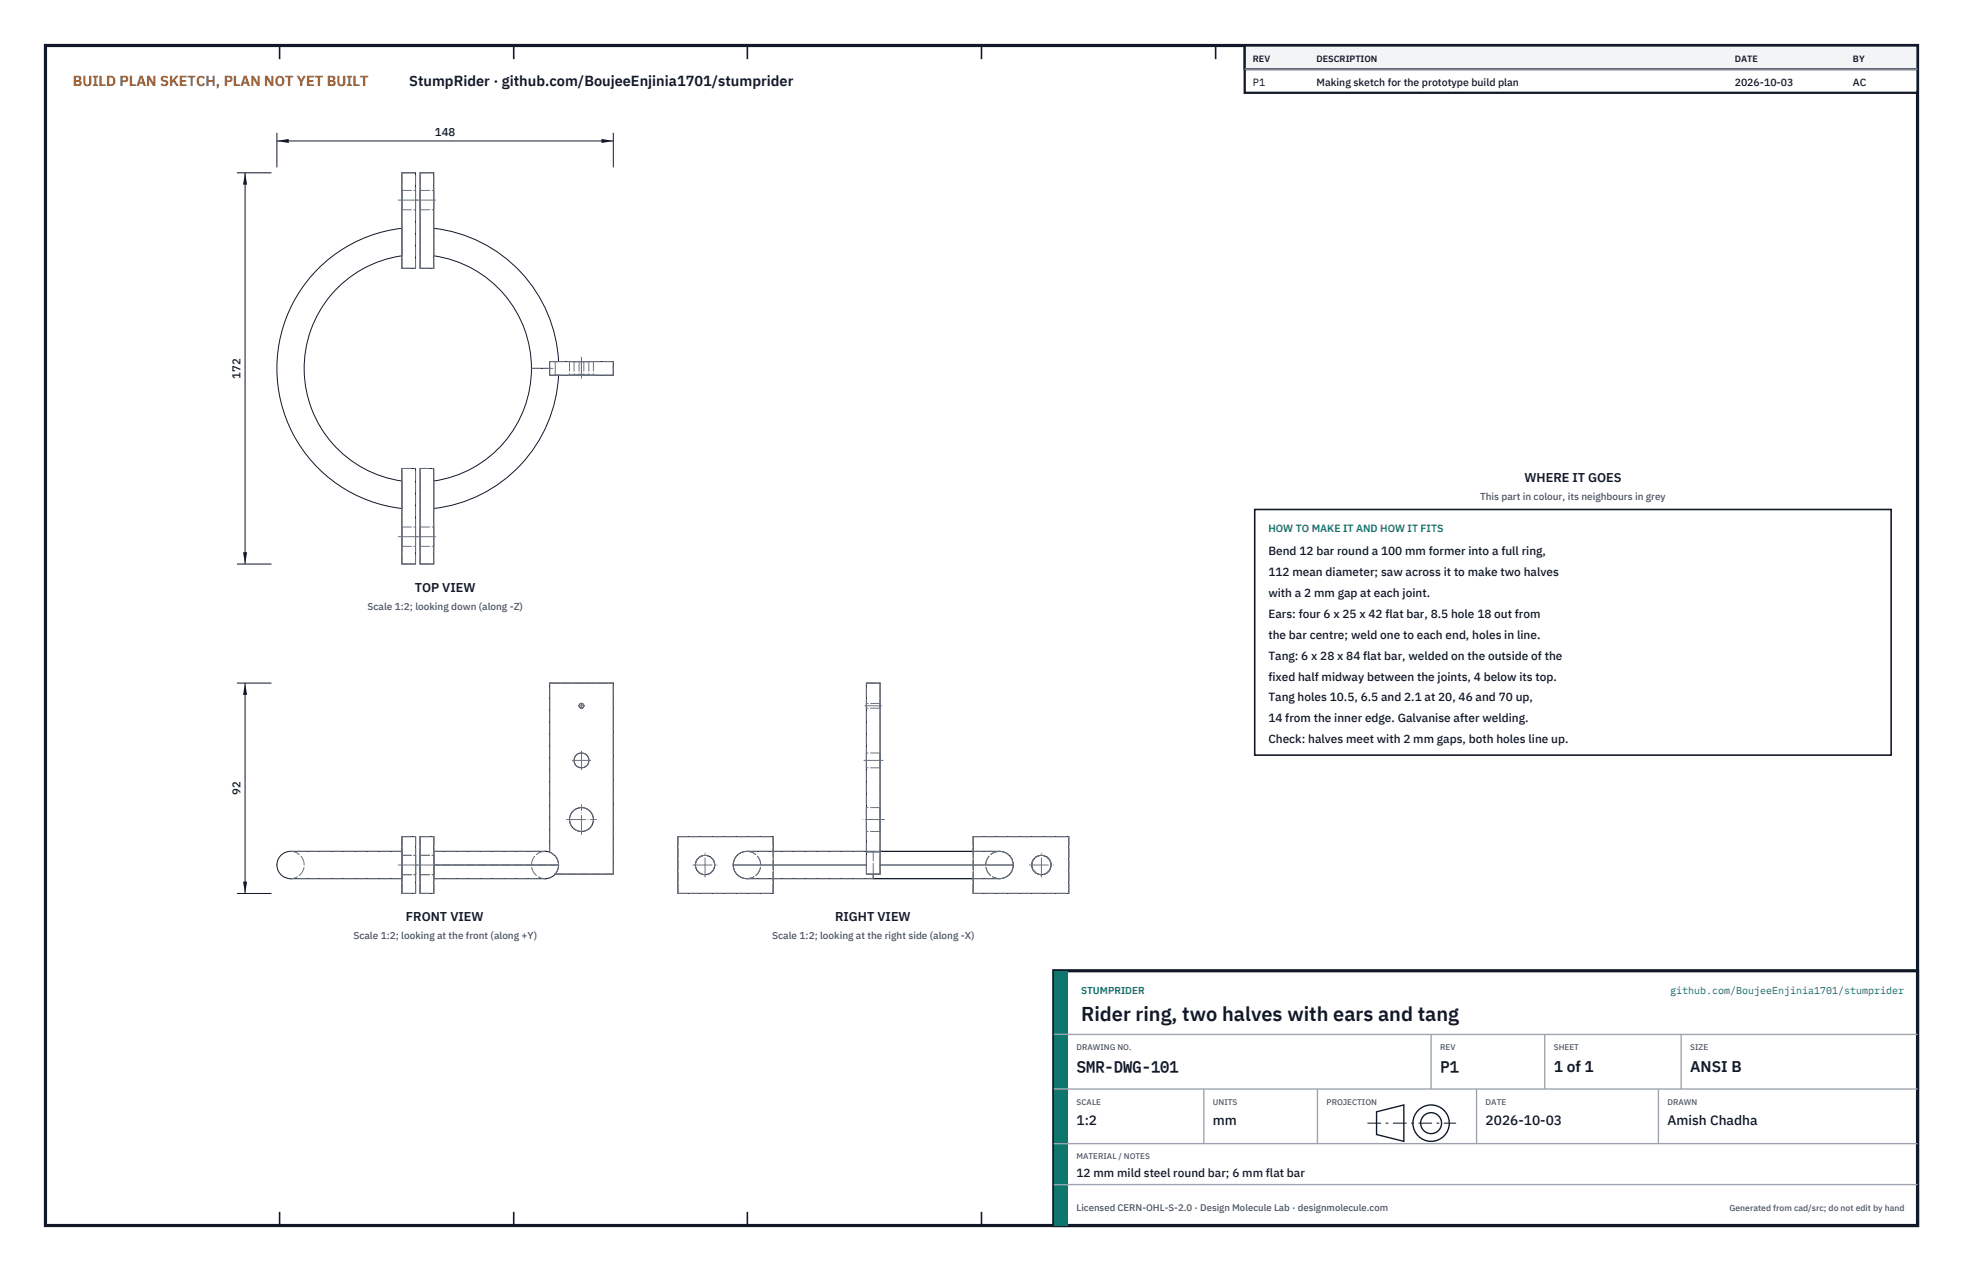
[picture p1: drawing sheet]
<svg xmlns="http://www.w3.org/2000/svg" width="432mm" height="279mm" viewBox="0 0 432 279" stroke-linecap="round" stroke-linejoin="round" font-family="sans-serif">
<defs><g id="words">
<text font-size="4.4" fill="#111827" x="237.8" y="224.4">Rider ring, two halves with ears and tang</text>
<g font-size="3.4" fill="#111827">
<text x="236.8" y="235.6">SMR-DWG-101</text>
<text x="316.8" y="235.6">P1</text>
<text x="341.8" y="235.6">1 of 1</text>
<text x="371.8" y="235.6">ANSI B</text>
</g>
<text font-size="3.2" fill="#b45309" x="16" y="19">BUILD PLAN SKETCH, PLAN NOT YET BUILT</text>
<text font-size="3.2" fill="#111827" x="90" y="19">StumpRider · github.com/BoujeeEnjinia1701/stumprider</text>
<g font-size="3" fill="#111827">
<text x="236.8" y="247.2">1:2</text>
<text x="266.8" y="247.2">mm</text>
<text x="326.8" y="247.2">2026-10-03</text>
<text x="366.8" y="247.2">Amish Chadha</text>
</g>
<g font-size="2.8" fill="#111827">
<text x="335.3" y="106">WHERE IT GOES</text>
<text x="91.2" y="130.1">TOP VIEW</text>
<text x="89.3" y="202.5">FRONT VIEW</text>
<text x="183.7" y="202.5">RIGHT VIEW</text>
</g>
<g font-size="2.6" fill="#111827">
<text x="279" y="122">Bend 12 bar round a 100 mm former into a full ring,</text>
<text x="279" y="126.6">112 mean diameter; saw across it to make two halves</text>
<text x="279" y="131.2">with a 2 mm gap at each joint.</text>
<text x="279" y="135.8">Ears: four 6 x 25 x 42 flat bar, 8.5 hole 18 out from</text>
<text x="279" y="140.4">the bar centre; weld one to each end, holes in line.</text>
<text x="279" y="145">Tang: 6 x 28 x 84 flat bar, welded on the outside of the</text>
<text x="279" y="149.6">fixed half midway between the joints, 4 below its top.</text>
<text x="279" y="154.2">Tang holes 10.5, 6.5 and 2.1 at 20, 46 and 70 up,</text>
<text x="279" y="158.8">14 from the inner edge. Galvanise after welding.</text>
<text x="279" y="163.4">Check: halves meet with 2 mm gaps, both holes line up.</text>
<text x="236.8" y="258.8">12 mm mild steel round bar; 6 mm flat bar</text>
</g>
<g font-size="2.5" fill="#111827">
<text x="95.7" y="30">148</text>
<text x="52.9" y="83.2" transform="rotate(-90 52.9 83.2)">172</text>
<text x="52.9" y="174.8" transform="rotate(-90 52.9 174.8)">92</text>
</g>
<g font-size="2.3" fill="#111827">
<text x="275.6" y="18.8">P1</text>
<text x="289.6" y="18.8">Making sketch for the prototype build plan</text>
<text x="381.6" y="18.8">2026-10-03</text>
<text x="407.6" y="18.8">AC</text>
</g>
<text font-size="2.3" fill="#0f766e" x="279" y="117">HOW TO MAKE IT AND HOW IT FITS</text>
<g font-size="2.2" fill="#4b5563">
<text x="325.6" y="110">This part in colour, its neighbours in grey</text>
<text x="80.8" y="134.1">Scale 1:2; looking down (along -Z)</text>
<text x="77.7" y="206.5">Scale 1:2; looking at the front (along +Y)</text>
<text x="169.9" y="206.5">Scale 1:2; looking at the right side (along -X)</text>
</g>
<g font-size="2.2" fill="#0f766e">
<text x="237.8" y="218.4">STUMPRIDER</text>
<text x="367.4" y="218.4">github.com/BoujeeEnjinia1701/stumprider</text>
</g>
<text font-size="2.1" fill="#4b5563" x="236.8" y="266.2">Licensed CERN-OHL-S-2.0 · Design Molecule Lab · designmolecule.com</text>
<g font-size="2" fill="#111827">
<text x="275.6" y="13.6">REV</text>
<text x="289.6" y="13.6">DESCRIPTION</text>
<text x="381.6" y="13.6">DATE</text>
<text x="407.6" y="13.6">BY</text>
</g>
<text font-size="1.9" fill="#4b5563" x="380.4" y="266.2">Generated from cad/src; do not edit by hand</text>
<g font-size="1.8" fill="#4b5563">
<text x="236.8" y="230.8">DRAWING NO.</text>
<text x="316.8" y="230.8">REV</text>
<text x="341.8" y="230.8">SHEET</text>
<text x="371.8" y="230.8">SIZE</text>
<text x="236.8" y="242.8">SCALE</text>
<text x="266.8" y="242.8">UNITS</text>
<text x="291.8" y="242.8">PROJECTION</text>
<text x="326.8" y="242.8">DATE</text>
<text x="366.8" y="242.8">DRAWN</text>
<text x="236.8" y="254.8">MATERIAL / NOTES</text>
</g>
</g></defs>
<path d="M10 10h411.8v259.4h-411.8z" fill="none" stroke="#111827" stroke-width=".7" stroke-linecap="butt"/>
<g fill="none" stroke="#111827" stroke-width=".35">
<path d="M61.5 10v3M113 10v3M164.4 10v3M215.9 10v3M267.4 10v3M318.9 10v3M370.3 10v3M61.5 266.4v3M113 266.4v3M164.4 266.4v3M215.9 266.4v3M267.4 266.4v3"/>
<path d="M318.9 266.4v3M370.3 266.4v3"/>
</g>
<g fill="none" stroke="#111727" stroke-width=".22">
<path d="M88.4 38h3v21h-3zM92.4 38h3v21h-3zM88.4 50.2a31 31 0 0 0-27.5 30.8 31 31 0 0 0 27.5 30.8M88.4 56.2a25 25 0 0 0-21.5 24.8 25 25 0 0 0 21.5 24.7M95.4 50.2a31 31 0 0 1 27.5 29.3M95.4 56.2a25 25 0 0 1 21.5 24.8M120.9 79.5h14v3h-14zM116.9 81h4M116.9 81a25 25 0 0 1-21.5 24.7M122.9 82.5a31 31 0 0 1-27.5 29.3M88.4 103h3v21h-3zM92.4 103h3v21h-3z"/>
<path d="M120.9 150.2h14v42h-12.8a3 3 0 0 0-1.2-4.9zM190.6 150.2h3v42h-3zM63.9 187.2a3 3 0 0 0-3 3 3 3 0 0 0 3 3M63.9 187.2h24.5M63.9 193.2h24.5M63.9 187.2h.1M63.9 193.2h.1M88.4 183.9h3v12.5h-3zM92.4 183.9h3v12.5h-3zM95.4 187.2h24.5M95.4 193.2h24.5M95.4 190.2h27.5"/>
<path d="M119.9 187.2l1 .1M119.9 187.2h.1M119.9 193.2h.1M122.1 192.2a3 3 0 0 1-2.2 1M161.3 190.2a3.1 3.1 0 0 0 3.6 3h27.2M161.3 190.2h29.3M170.1 187.2v-3.3h-21v12.5h21v-3.2M190.6 187.2h-24.6a4.5 4.5 0 0 0-3.8 .9l-.7 1-.2 1.1M192.1 192.2v1M193.6 190.2h29.3M222.9 190.2a3.1 3.1 0 0 0-3.7-3h-25.6h20.5v-3.3h21v12.5h-21v-3.2h-22M222.9 190.2a3.1 3.1 0 0 1-3.7 3h-27.1"/>
<circle cx="127.9" cy="155.2" r=".53"/>
<circle cx="127.9" cy="167.2" r="1.64"/>
<circle cx="127.9" cy="180.2" r="2.62"/>
<circle cx="155.1" cy="190.2" r="2.12"/>
<circle cx="229.1" cy="190.2" r="2.13"/>
</g>
<g fill="none" stroke="#6a7180" stroke-width=".22" stroke-dasharray="2.1 .5">
<path d="M88.4 38h3M92.4 38h3M88.4 59h3M88.4 59v-21M88.4 44v-2.1M88.4 41.9v4.2M88.4 46.1v-2.1M88.4 50.2v6M88.4 56.2v-6M88.4 46.1h3M88.4 41.9h3M91.4 59v-21"/>
<path d="M91.4 44v-2.1M91.4 41.9v4.2M91.4 46.1v-2.1M92.4 59v-21M92.4 44v-2.1M92.4 41.9v4.2M92.4 46.1v-2.1M92.4 59h3M92.4 46.1h3M92.4 41.9h3M95.4 59v-21M95.4 44v-2.1"/>
<path d="M95.4 41.9v4.2M95.4 46.1v-2.1M95.4 50.2v6M95.4 56.2v-6M120.9 79.5v1.5M122.1 79.5h.8M122.1 79.5h12.8M122.9 79.5h-2M125.3 79.5h5.2M125.3 79.5v3M126.3 79.5h3.2M126.3 79.5v3"/>
<path d="M127.4 79.5h1M127.4 79.5v3M128.4 79.5h-1M128.4 79.5v3M129.5 79.5h-3.2M129.5 79.5v3M130.5 79.5h-5.2M130.5 79.5v3M116.9 81h5.2M120.9 82.5v-1.5M122.1 82.5h.8M122.1 82.5v-1.5"/>
<path d="M122.1 82.5h12.8M122.1 81v-1.5M122.9 82.5h-2M125.3 82.5h5.2M126.3 82.5h3.2M127.4 82.5h1M128.4 82.5h-1M129.5 82.5h-3.2M130.5 82.5h-5.2M134.9 82.5v-3M88.4 111.8v-6.1M88.4 105.7v6.1"/>
<path d="M88.4 118v-2.1M88.4 115.9v4.2M88.4 103h3M88.4 115.9h3M91.4 118v-2.1M91.4 115.9v4.2M92.4 103h3M92.4 118v-2.1M92.4 115.9v4.2M92.4 115.9h3M95.4 111.8v-6.1M95.4 105.7v6.1"/>
<path d="M95.4 118v-2.1M95.4 115.9v4.2M88.4 124v-21M88.4 120.1v-2.1M88.4 124h3M88.4 120.1h3M91.4 124v-21M91.4 120.1v-2.1M92.4 124h3M92.4 124v-21M92.4 120.1v-2.1M92.4 120.1h3"/>
<path d="M95.4 124v-21M95.4 120.1v-2.1M120.9 150.2h14M190.6 150.2h3M190.6 155.2v-.6M190.6 154.6v1.1M190.6 155.7v-.5M193.6 155.2v-.6M193.6 154.6v1.1M193.6 155.7v-.5M193.6 154.6h-3M193.6 155.7h-3"/>
<path d="M190.6 177.5v5.3M190.6 167.2v-1.7M190.6 165.5v3.3M190.6 168.8v-1.6M193.6 177.5v5.3M193.6 167.2v-1.7M193.6 165.5v3.3M193.6 168.8v-1.6M193.6 177.5h-3M193.6 165.5h-3M193.6 168.8h-3M63.9 187.2a3 3 0 0 1 3 3 3 3 0 0 1-3 3"/>
<path d="M88.4 196.4h3M88.4 183.9h3M88.4 196.4v-12.5M88.4 192.3h3M88.4 192.3v-4.3M88.4 188v4.3M88.4 190.2v-3M88.4 187.2v6M88.4 193.2v-3M88.4 188h3M88.4 187.2h-24.5M88.4 193.2h-24.5"/>
<path d="M91.4 196.4v-12.5M91.4 192.3v-4.3M91.4 188v4.3M92.4 196.4v-12.5M92.4 192.3v-4.3M92.4 188v4.3M92.4 196.4h3M92.4 183.9h3M92.4 192.3h3M92.4 188h3M95.4 196.4v-12.5M95.4 192.3v-4.3"/>
<path d="M95.4 188v4.3M95.4 190.2v-3M95.4 187.2v6M95.4 193.2v-3M95.4 187.2h24.5M95.4 193.2h24.5M119.9 187.2a3 3 0 0 0-3 3 3 3 0 0 0 3 3M120.9 187.3h.1M120.9 187.3v-37.1M122.1 192.2l.6-1.2 .2-.8M122.1 192.2h12.8M122.1 192.2h.1"/>
<path d="M122.9 190.2h-27.5M122.9 190.2a3 3 0 0 0-2-2.9M134.9 192.2v-42M149.1 196.4v-12.5M149.1 183.9h21M149.1 196.4h21M161.3 190.2a3 3 0 0 1 3-3M164.3 187.2a3 3 0 0 1 3 3 3 3 0 0 1-3 3M164.3 193.2a3 3 0 0 1-3-3M164.3 187.2h29.3M164.3 193.2h27.8M170.1 193.2v-6"/>
<path d="M170.1 196.4v-12.5M190.6 187.3v-37.1M190.6 187.3h1.5M190.6 192.2v-2M190.6 192.2h1.5M190.6 190.2v-2.9M190.6 180.2v-2.7M190.6 182.8v-2.6M192.1 187.3v-.1M192.1 187.2v6M192.1 192.2h1.5M192.1 187.2h1.5"/>
<path d="M192.1 187.2h-1.5M193.6 190.2v-2.9M193.6 187.3h-1.5M193.6 192.2v-2M193.6 187.3v-37.1M193.6 180.2v-2.7M193.6 182.8v-2.6M193.6 182.8h-3M214.1 196.4v-12.5M214.1 196.4h21M214.1 183.9h21M214.1 193.2v-6"/>
<path d="M214.1 187.2h5.8M214.1 193.2h5.8M219.9 187.2a3 3 0 0 0-3.1 3 3 3 0 0 0 3.1 3M219.9 193.2a3 3 0 0 0 3-3M222.9 190.2a3 3 0 0 0-3-3M235.1 196.4v-12.5"/>
<circle cx="127.9" cy="155.2" r=".53"/>
<circle cx="127.9" cy="167.2" r="1.64"/>
<circle cx="127.9" cy="180.2" r="2.62"/>
<circle cx="155.1" cy="190.2" r="2.12"/>
<circle cx="229.1" cy="190.2" r="2.13"/>
</g>
<g fill="none" stroke="#6a7180" stroke-width=".22" stroke-dasharray="4.2 .5 0 .5">
<path d="M87.6 44h4.6M91.6 44h4.6M127.9 79.2v3.6M127.9 78.8v4.4M127.9 78.5v5M87.6 118h4.6M91.6 118h4.6M127.3 155.2h1.3M127.9 155.8v-1.3M193.9 155.2h-3.7M125.9 167.2h4M127.9 169.2v-4.1"/>
<path d="M194.2 167.2h-4.3M87.6 190.2h4.6M91.6 190.2h4.6M124.6 180.2h6.6M127.9 183.4v-6.5M152.4 190.2h5.3M155.1 192.8v-5.3M194.6 180.2h-5M226.4 190.2h5.3M229.1 192.8v-5.3"/>
</g>
<path d="M60.9 29.2v7.6M60.9 31h74M134.9 29.2v7.6" fill="none" stroke="#111827" stroke-width=".22"/>
<path d="M60.9 31l2.6-.5v.9zM132.3 30.5v.9l2.6-.4z" fill="#111827"/>
<path d="M52.1 38h7.6M53.9 38v86M52.1 124h7.6" fill="none" stroke="#111827" stroke-width=".22"/>
<path d="M53.9 38l-.4 2.6h.9zM53.5 121.4h.9l-.5 2.6z" fill="#111827"/>
<path d="M52.1 150.2h7.6M53.9 150.2v46.2M52.1 196.4h7.6" fill="none" stroke="#111827" stroke-width=".22"/>
<path d="M53.9 150.2l-.4 2.6h.9zM53.5 193.8h.9l-.5 2.6z" fill="#111827"/>
<path d="M276 112h140v54h-140z" fill="#fff" stroke="#111827" stroke-width=".35"/>
<path d="M273.8 10h148v10.4h-148z" fill="#fff" stroke="#111827" stroke-width=".5"/>
<path d="M273.8 10h148v5.2h-148z" fill="#f3f4f6" stroke="#111827" stroke-width=".5"/>
<path d="M273.8 15.2h148" fill="none" stroke="#9ca3af" stroke-width=".3"/>
<path d="M231.8 213.4h190v56h-190z" fill="#fff" stroke="#111827" stroke-width=".7" stroke-linecap="butt"/>
<path d="M231.8 213.4h3v56h-3z" fill="#0f766e"/>
<path d="M231.8 227.4h190M231.8 239.4h190M264.8 239.4v12M289.8 239.4v12M314.8 227.4v12M324.8 239.4v12M339.8 227.4v12M364.8 239.4v12M369.8 227.4v12M231.8 251.4h190M231.8 260.4h190" fill="none" stroke="#9ca3af" stroke-width=".3"/>
<g fill="none" stroke="#111827" stroke-width=".3">
<path d="M302.8 244.4l6-1.5v8l-6-1.5z"/>
<circle cx="314.8" cy="246.9" r="4"/>
<circle cx="314.8" cy="246.9" r="2.3"/>
</g>
<path d="M300.8 246.9h19.5" fill="none" stroke="#111827" stroke-width=".22" stroke-dasharray="3 1 .6 1" stroke-linecap="butt"/>
<use href="#words"/>
</svg>
